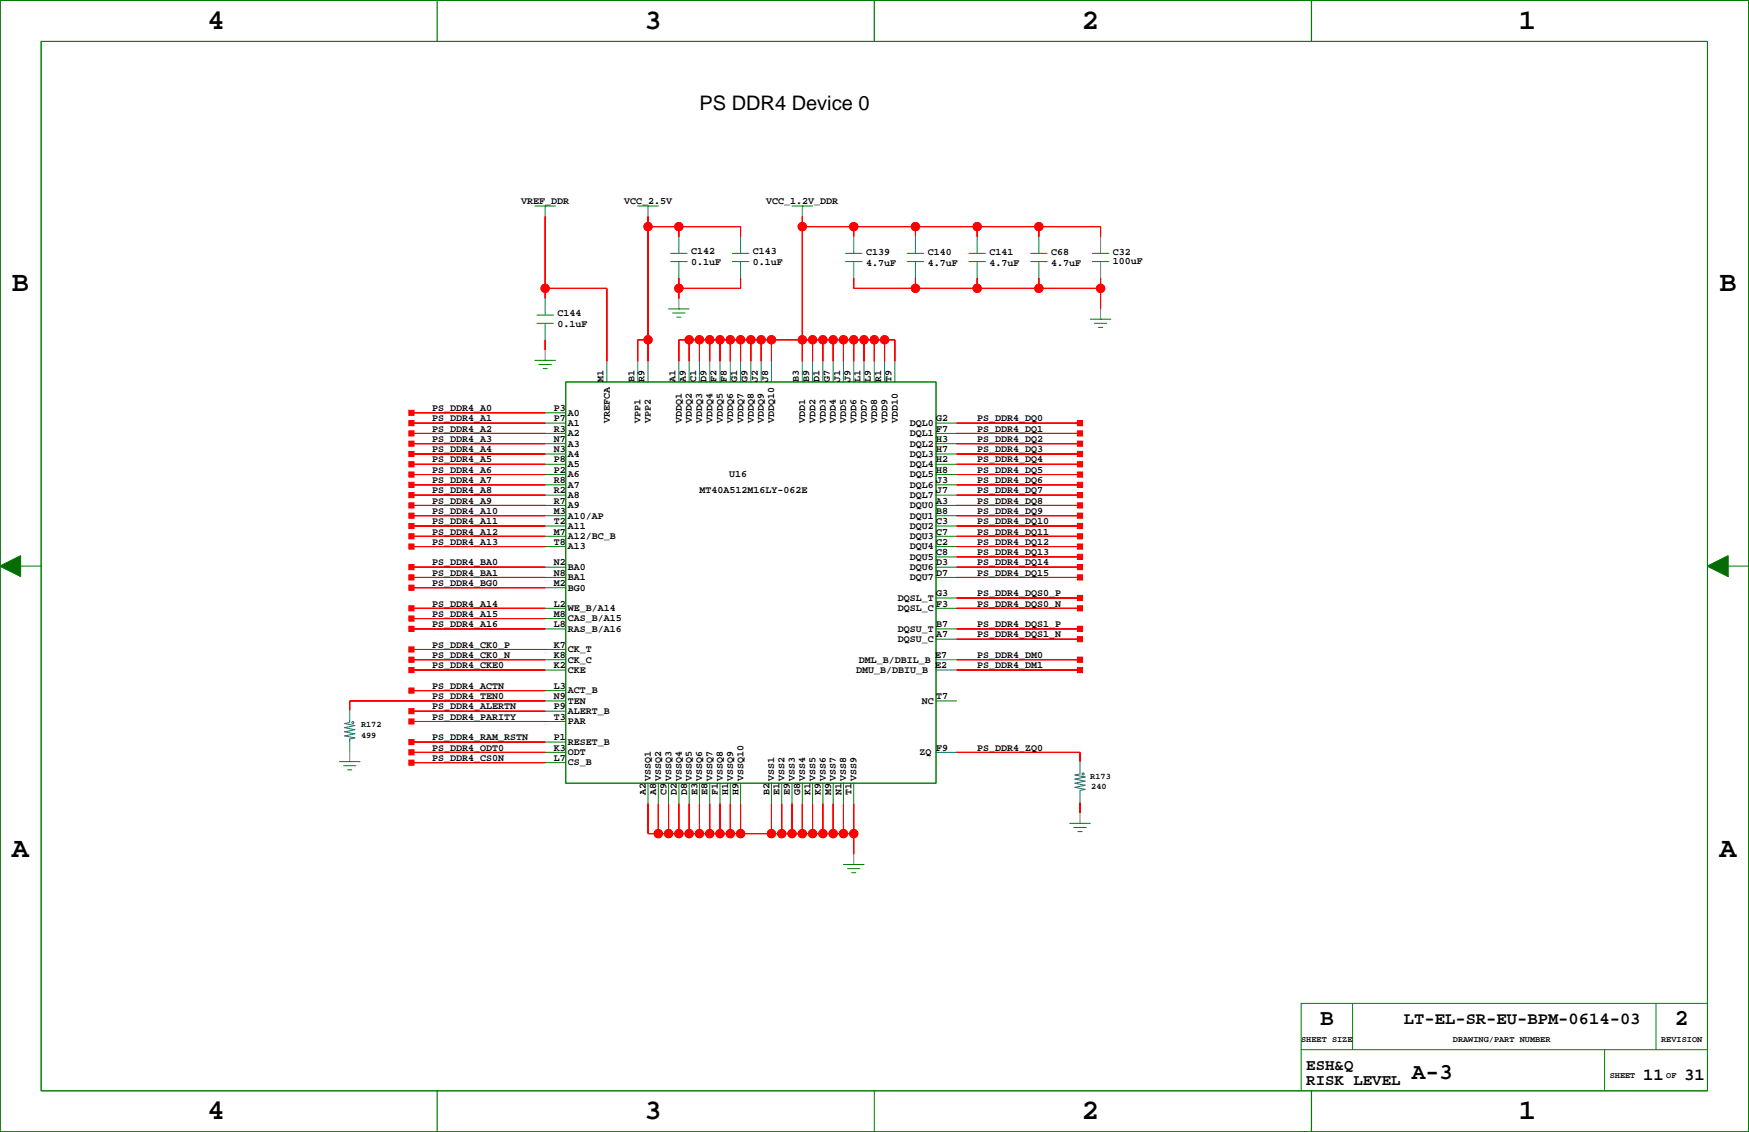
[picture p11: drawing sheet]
<svg xmlns="http://www.w3.org/2000/svg" width="432mm" height="279mm" viewBox="0 0 432 279" stroke-linecap="round" stroke-linejoin="round" font-family="sans-serif">
<defs><g id="words">
<g font-size="7.1">
<text x="51.2" y="7.1">4</text>
<text x="159.1" y="7.1">3</text>
<text x="267.1" y="7.1">2</text>
<text x="375" y="7.1">1</text>
<text x="3" y="71.9">B</text>
<text x="424.5" y="71.9">B</text>
<text x="3" y="211.5">A</text>
<text x="424.5" y="211.5">A</text>
<text x="51.2" y="276.3">4</text>
<text x="159.1" y="276.3">3</text>
<text x="267.1" y="276.3">2</text>
<text x="375" y="276.3">1</text>
</g>
<g font-size="5.6">
<text x="325.9" y="253.1">B</text>
<text x="413.5" y="253.1">2</text>
<text x="348.5" y="266.4">A-3</text>
</g>
<text font-size="4.9" x="172.7" y="27.1">PS DDR4 Device 0</text>
<g font-size="4.2">
<text x="346.6" y="252.7">LT-EL-SR-EU-BPM-0614-03</text>
<text x="405.7" y="266.6">11</text>
<text x="415.8" y="266.6">31</text>
</g>
<g font-size="3.9">
<text x="322.5" y="264">ESH&amp;Q</text>
<text x="322.5" y="267.8">RISK LEVEL</text>
</g>
<g font-size="2.5">
<text x="128.7" y="50.4">VREF_DDR</text>
<text x="154.1" y="50.4">VCC_2.5V</text>
<text x="189.2" y="50.4">VCC_1.2V_DDR</text>
<text x="170.6" y="65.5">0.1uF</text>
<text x="170.6" y="62.7">C142</text>
<text x="185.9" y="62.7">C143</text>
<text x="185.9" y="65.5">0.1uF</text>
<text x="213.8" y="65.8">4.7uF</text>
<text x="213.8" y="63">C139</text>
<text x="229.1" y="65.8">4.7uF</text>
<text x="229.1" y="63">C140</text>
<text x="244.3" y="65.8">4.7uF</text>
<text x="244.3" y="63">C141</text>
<text x="259.5" y="65.8">4.7uF</text>
<text x="259.5" y="63">C68</text>
<text x="274.8" y="63">C32</text>
<text x="274.8" y="65.3">100uF</text>
<text x="137.6" y="78">C144</text>
<text x="137.6" y="80.7">0.1uF</text>
<text x="149" y="94.3" transform="rotate(-90 149 94.3)">M1</text>
<text x="156.6" y="94.3" transform="rotate(-90 156.6 94.3)">B1</text>
<text x="159.1" y="94.3" transform="rotate(-90 159.1 94.3)">R9</text>
<text x="166.8" y="94.3" transform="rotate(-90 166.8 94.3)">A1</text>
<text x="169.3" y="94.3" transform="rotate(-90 169.3 94.3)">A9</text>
<text x="171.8" y="94.3" transform="rotate(-90 171.8 94.3)">C1</text>
<text x="174.4" y="94.3" transform="rotate(-90 174.4 94.3)">D9</text>
<text x="176.9" y="94.3" transform="rotate(-90 176.9 94.3)">F2</text>
<text x="179.5" y="94.3" transform="rotate(-90 179.5 94.3)">F8</text>
<text x="182" y="94.3" transform="rotate(-90 182 94.3)">G1</text>
<text x="184.5" y="94.3" transform="rotate(-90 184.5 94.3)">G9</text>
<text x="187.1" y="94.3" transform="rotate(-90 187.1 94.3)">J2</text>
<text x="189.6" y="94.3" transform="rotate(-90 189.6 94.3)">J8</text>
<text x="197.2" y="94.3" transform="rotate(-90 197.2 94.3)">B3</text>
<text x="199.8" y="94.3" transform="rotate(-90 199.8 94.3)">B9</text>
<text x="202.3" y="94.3" transform="rotate(-90 202.3 94.3)">D1</text>
<text x="204.9" y="94.3" transform="rotate(-90 204.9 94.3)">G7</text>
<text x="207.4" y="94.3" transform="rotate(-90 207.4 94.3)">J1</text>
<text x="209.9" y="94.3" transform="rotate(-90 209.9 94.3)">J9</text>
<text x="212.5" y="94.3" transform="rotate(-90 212.5 94.3)">L1</text>
<text x="215" y="94.3" transform="rotate(-90 215 94.3)">L9</text>
<text x="217.6" y="94.3" transform="rotate(-90 217.6 94.3)">R1</text>
<text x="220.1" y="94.3" transform="rotate(-90 220.1 94.3)">T9</text>
<text x="106.7" y="101.5">PS_DDR4_A0</text>
<text x="136.7" y="101.5">P3</text>
<text x="106.7" y="104">PS_DDR4_A1</text>
<text x="106.7" y="106.5">PS_DDR4_A2</text>
<text x="136.7" y="106.5">R3</text>
<text x="136.7" y="104">P7</text>
<text x="140.2" y="102.6">A0</text>
<text x="140.2" y="105.1">A1</text>
<text x="140.2" y="107.7">A2</text>
<text x="150.5" y="104.4" transform="rotate(-90 150.5 104.4)">VREFCA</text>
<text x="158.1" y="104.4" transform="rotate(-90 158.1 104.4)">VPP1</text>
<text x="160.7" y="104.4" transform="rotate(-90 160.7 104.4)">VPP2</text>
<text x="168.3" y="104.4" transform="rotate(-90 168.3 104.4)">VDDQ1</text>
<text x="170.8" y="104.4" transform="rotate(-90 170.8 104.4)">VDDQ2</text>
<text x="173.4" y="104.4" transform="rotate(-90 173.4 104.4)">VDDQ3</text>
<text x="175.9" y="104.4" transform="rotate(-90 175.9 104.4)">VDDQ4</text>
<text x="178.5" y="104.4" transform="rotate(-90 178.5 104.4)">VDDQ5</text>
<text x="181" y="104.4" transform="rotate(-90 181 104.4)">VDDQ6</text>
<text x="183.5" y="104.4" transform="rotate(-90 183.5 104.4)">VDDQ7</text>
<text x="186.1" y="104.4" transform="rotate(-90 186.1 104.4)">VDDQ8</text>
<text x="188.6" y="104.4" transform="rotate(-90 188.6 104.4)">VDDQ9</text>
<text x="191.2" y="104.4" transform="rotate(-90 191.2 104.4)">VDDQ10</text>
<text x="198.8" y="104.4" transform="rotate(-90 198.8 104.4)">VDD1</text>
<text x="201.3" y="104.4" transform="rotate(-90 201.3 104.4)">VDD2</text>
<text x="203.8" y="104.4" transform="rotate(-90 203.8 104.4)">VDD3</text>
<text x="206.4" y="104.4" transform="rotate(-90 206.4 104.4)">VDD4</text>
<text x="208.9" y="104.4" transform="rotate(-90 208.9 104.4)">VDD5</text>
<text x="211.5" y="104.4" transform="rotate(-90 211.5 104.4)">VDD6</text>
<text x="214" y="104.4" transform="rotate(-90 214 104.4)">VDD7</text>
<text x="216.5" y="104.4" transform="rotate(-90 216.5 104.4)">VDD8</text>
<text x="219.1" y="104.4" transform="rotate(-90 219.1 104.4)">VDD9</text>
<text x="221.6" y="104.4" transform="rotate(-90 221.6 104.4)">VDD10</text>
<text x="224.7" y="105.1">DQL0</text>
<text x="224.7" y="107.7">DQL1</text>
<text x="231.1" y="106.5">F7</text>
<text x="231.1" y="104">G2</text>
<text x="241.2" y="106.5">PS_DDR4_DQ1</text>
<text x="241.2" y="104">PS_DDR4_DQ0</text>
<text x="106.7" y="109.1">PS_DDR4_A3</text>
<text x="106.7" y="111.6">PS_DDR4_A4</text>
<text x="136.7" y="111.6">N3</text>
<text x="136.7" y="109.1">N7</text>
<text x="140.2" y="110.2">A3</text>
<text x="140.2" y="112.7">A4</text>
<text x="224.7" y="110.2">DQL2</text>
<text x="224.7" y="112.7">DQL3</text>
<text x="231.1" y="111.6">H7</text>
<text x="231.1" y="109.1">H3</text>
<text x="241.2" y="111.6">PS_DDR4_DQ3</text>
<text x="241.2" y="109.1">PS_DDR4_DQ2</text>
<text x="106.7" y="114.2">PS_DDR4_A5</text>
<text x="106.7" y="116.7">PS_DDR4_A6</text>
<text x="106.7" y="119.2">PS_DDR4_A7</text>
<text x="136.7" y="119.2">R8</text>
<text x="136.7" y="116.7">P2</text>
<text x="136.7" y="114.2">P8</text>
<text x="140.2" y="115.3">A5</text>
<text x="140.2" y="117.8">A6</text>
<text x="180" y="117.7">U16</text>
<text x="224.7" y="115.3">DQL4</text>
<text x="224.7" y="117.8">DQL5</text>
<text x="231.1" y="119.2">J3</text>
<text x="231.1" y="116.7">H8</text>
<text x="231.1" y="114.2">H2</text>
<text x="241.2" y="119.2">PS_DDR4_DQ6</text>
<text x="241.2" y="116.7">PS_DDR4_DQ5</text>
<text x="241.2" y="114.2">PS_DDR4_DQ4</text>
<text x="106.7" y="121.8">PS_DDR4_A8</text>
<text x="106.7" y="124.3">PS_DDR4_A9</text>
<text x="136.7" y="124.3">R7</text>
<text x="136.7" y="121.8">R2</text>
<text x="140.2" y="120.4">A7</text>
<text x="140.2" y="122.9">A8</text>
<text x="140.2" y="125.4">A9</text>
<text x="172.7" y="121.8">MT40A512M16LY-062E</text>
<text x="224.7" y="120.4">DQL6</text>
<text x="224.7" y="122.9">DQL7</text>
<text x="224.7" y="125.4">DQU0</text>
<text x="231.1" y="124.3">A3</text>
<text x="231.1" y="121.8">J7</text>
<text x="241.2" y="124.3">PS_DDR4_DQ8</text>
<text x="241.2" y="121.8">PS_DDR4_DQ7</text>
<text x="106.7" y="126.8">PS_DDR4_A10</text>
<text x="106.7" y="129.4">PS_DDR4_A11</text>
<text x="106.7" y="131.9">PS_DDR4_A12</text>
<text x="136.7" y="131.9">M7</text>
<text x="136.7" y="129.4">T2</text>
<text x="136.7" y="126.8">M3</text>
<text x="140.2" y="128">A10/AP</text>
<text x="140.2" y="130.5">A11</text>
<text x="224.7" y="128">DQU1</text>
<text x="224.7" y="130.5">DQU2</text>
<text x="231.1" y="131.9">C7</text>
<text x="231.1" y="129.4">C3</text>
<text x="231.1" y="126.8">B8</text>
<text x="241.2" y="131.9">PS_DDR4_DQ11</text>
<text x="241.2" y="129.4">PS_DDR4_DQ10</text>
<text x="241.2" y="126.8">PS_DDR4_DQ9</text>
<text x="106.7" y="134.5">PS_DDR4_A13</text>
<text x="136.7" y="134.5">T8</text>
<text x="140.2" y="133.1">A12/BC_B</text>
<text x="140.2" y="135.6">A13</text>
<text x="224.7" y="133.1">DQU3</text>
<text x="224.7" y="135.6">DQU4</text>
<text x="231.1" y="137">C8</text>
<text x="231.1" y="134.5">C2</text>
<text x="241.2" y="137">PS_DDR4_DQ13</text>
<text x="241.2" y="134.5">PS_DDR4_DQ12</text>
<text x="106.7" y="139.5">PS_DDR4_BA0</text>
<text x="106.7" y="142.1">PS_DDR4_BA1</text>
<text x="136.7" y="142.1">N8</text>
<text x="136.7" y="139.5">N2</text>
<text x="140.2" y="140.7">BA0</text>
<text x="140.2" y="143.2">BA1</text>
<text x="224.7" y="138.1">DQU5</text>
<text x="224.7" y="140.7">DQU6</text>
<text x="224.7" y="143.2">DQU7</text>
<text x="231.1" y="142.1">D7</text>
<text x="231.1" y="139.5">D3</text>
<text x="241.2" y="139.5">PS_DDR4_DQ14</text>
<text x="241.2" y="142.1">PS_DDR4_DQ15</text>
<text x="106.7" y="144.6">PS_DDR4_BG0</text>
<text x="106.7" y="149.7">PS_DDR4_A14</text>
<text x="136.7" y="149.7">L2</text>
<text x="136.7" y="144.6">M2</text>
<text x="140.2" y="145.8">BG0</text>
<text x="221.7" y="148.3">DQSL_T</text>
<text x="231.1" y="147.2">G3</text>
<text x="231.1" y="149.7">F3</text>
<text x="241.2" y="149.7">PS_DDR4_DQS0_N</text>
<text x="241.2" y="147.2">PS_DDR4_DQS0_P</text>
<text x="106.7" y="152.2">PS_DDR4_A15</text>
<text x="106.7" y="154.8">PS_DDR4_A16</text>
<text x="136.7" y="154.8">L8</text>
<text x="136.7" y="152.2">M8</text>
<text x="140.2" y="153.4">CAS_B/A15</text>
<text x="140.2" y="155.9">RAS_B/A16</text>
<text x="140.2" y="150.8">WE_B/A14</text>
<text x="221.7" y="150.8">DQSL_C</text>
<text x="221.7" y="155.9">DQSU_T</text>
<text x="231.1" y="154.8">B7</text>
<text x="241.2" y="154.8">PS_DDR4_DQS1_P</text>
<text x="106.7" y="159.9">PS_DDR4_CK0_P</text>
<text x="136.7" y="159.9">K7</text>
<text x="140.2" y="161">CK_T</text>
<text x="221.7" y="158.5">DQSU_C</text>
<text x="231.1" y="157.3">A7</text>
<text x="241.2" y="157.3">PS_DDR4_DQS1_N</text>
<text x="106.7" y="162.4">PS_DDR4_CK0_N</text>
<text x="106.7" y="164.9">PS_DDR4_CKE0</text>
<text x="136.7" y="162.4">K8</text>
<text x="136.7" y="164.9">K2</text>
<text x="140.2" y="166.1">CKE</text>
<text x="140.2" y="163.5">CK_C</text>
<text x="211.4" y="166.2">DMU_B/DBIU_B</text>
<text x="212" y="163.7">DML_B/DBIL_B</text>
<text x="230.9" y="164.9">E2</text>
<text x="230.9" y="162.4">E7</text>
<text x="241.2" y="164.9">PS_DDR4_DM1</text>
<text x="241.2" y="162.4">PS_DDR4_DM0</text>
<text x="106.7" y="170">PS_DDR4_ACTN</text>
<text x="106.7" y="172.6">PS_DDR4_TEN0</text>
<text x="136.7" y="172.6">N9</text>
<text x="136.7" y="170">L3</text>
<text x="140.2" y="171.2">ACT_B</text>
<text x="140.2" y="173.7">TEN</text>
<text x="227.6" y="173.7">NC</text>
<text x="231.1" y="172.6">T7</text>
<text x="106.7" y="175.1">PS_DDR4_ALERTN</text>
<text x="106.7" y="177.6">PS_DDR4_PARITY</text>
<text x="136.7" y="177.6">T3</text>
<text x="136.7" y="175.1">P9</text>
<text x="140.2" y="176.2">ALERT_B</text>
<text x="140.2" y="178.8">PAR</text>
<text x="106.7" y="182.7">PS_DDR4_RAM_RSTN</text>
<text x="106.7" y="185.3">PS_DDR4_ODT0</text>
<text x="136.7" y="182.7">P1</text>
<text x="136.7" y="185.3">K3</text>
<text x="140.2" y="183.8">RESET_B</text>
<text x="231.1" y="185.3">F9</text>
<text x="241.2" y="185.3">PS_DDR4_ZQ0</text>
<text x="106.7" y="187.8">PS_DDR4_CS0N</text>
<text x="136.7" y="187.8">L7</text>
<text x="140.2" y="188.9">CS_B</text>
<text x="140.2" y="186.4">ODT</text>
<text x="227" y="186.4">ZQ</text>
<text x="159.5" y="196.3" transform="rotate(-90 159.5 196.3)">A2</text>
<text x="160.7" y="192.8" transform="rotate(-90 160.7 192.8)">VSSQ1</text>
<text x="162" y="196.3" transform="rotate(-90 162 196.3)">A8</text>
<text x="163.2" y="192.8" transform="rotate(-90 163.2 192.8)">VSSQ2</text>
<text x="164.5" y="196.3" transform="rotate(-90 164.5 196.3)">C9</text>
<text x="165.8" y="192.8" transform="rotate(-90 165.8 192.8)">VSSQ3</text>
<text x="167.1" y="196.3" transform="rotate(-90 167.1 196.3)">D2</text>
<text x="168.3" y="192.8" transform="rotate(-90 168.3 192.8)">VSSQ4</text>
<text x="169.6" y="196.3" transform="rotate(-90 169.6 196.3)">D8</text>
<text x="170.8" y="192.8" transform="rotate(-90 170.8 192.8)">VSSQ5</text>
<text x="172.2" y="196.3" transform="rotate(-90 172.2 196.3)">E3</text>
<text x="173.4" y="192.8" transform="rotate(-90 173.4 192.8)">VSSQ6</text>
<text x="174.7" y="196.3" transform="rotate(-90 174.7 196.3)">E8</text>
<text x="175.9" y="192.8" transform="rotate(-90 175.9 192.8)">VSSQ7</text>
<text x="177.2" y="196.3" transform="rotate(-90 177.2 196.3)">F1</text>
<text x="178.5" y="192.8" transform="rotate(-90 178.5 192.8)">VSSQ8</text>
<text x="179.8" y="196.3" transform="rotate(-90 179.8 196.3)">H1</text>
<text x="181" y="192.8" transform="rotate(-90 181 192.8)">VSSQ9</text>
<text x="182.3" y="196.3" transform="rotate(-90 182.3 196.3)">H9</text>
<text x="183.5" y="192.8" transform="rotate(-90 183.5 192.8)">VSSQ10</text>
<text x="189.9" y="196.3" transform="rotate(-90 189.9 196.3)">B2</text>
<text x="191.2" y="192.8" transform="rotate(-90 191.2 192.8)">VSS1</text>
<text x="192.5" y="196.3" transform="rotate(-90 192.5 196.3)">E1</text>
<text x="193.7" y="192.8" transform="rotate(-90 193.7 192.8)">VSS2</text>
<text x="195" y="196.3" transform="rotate(-90 195 196.3)">E9</text>
<text x="196.2" y="192.8" transform="rotate(-90 196.2 192.8)">VSS3</text>
<text x="197.6" y="196.3" transform="rotate(-90 197.6 196.3)">G8</text>
<text x="198.8" y="192.8" transform="rotate(-90 198.8 192.8)">VSS4</text>
<text x="200.1" y="196.3" transform="rotate(-90 200.1 196.3)">K1</text>
<text x="201.3" y="192.8" transform="rotate(-90 201.3 192.8)">VSS5</text>
<text x="202.6" y="196.3" transform="rotate(-90 202.6 196.3)">K9</text>
<text x="203.8" y="192.8" transform="rotate(-90 203.8 192.8)">VSS6</text>
<text x="205.2" y="196.3" transform="rotate(-90 205.2 196.3)">M9</text>
<text x="206.4" y="192.8" transform="rotate(-90 206.4 192.8)">VSS7</text>
<text x="207.7" y="196.3" transform="rotate(-90 207.7 196.3)">N1</text>
<text x="208.9" y="192.8" transform="rotate(-90 208.9 192.8)">VSS8</text>
<text x="210.3" y="196.3" transform="rotate(-90 210.3 196.3)">T1</text>
<text x="211.5" y="192.8" transform="rotate(-90 211.5 192.8)">VSS9</text>
</g>
<g font-size="2.1">
<text x="89.1" y="179.4">R172</text>
<text x="89.1" y="182.2">499</text>
<text x="269.2" y="192.4">R173</text>
<text x="269.4" y="194.7">240</text>
<text x="321.2" y="257.1">SHEET SIZE</text>
<text x="358.7" y="257.1">DRAWING/PART NUMBER</text>
<text x="410.1" y="257.1">REVISION</text>
<text x="397.4" y="266">SHEET</text>
<text x="411.4" y="266">OF</text>
</g>
</g></defs>
<path d="M0 .1h431.7v279.3h-431.7z" fill="none" stroke="#000" stroke-width=".25"/>
<g fill="none" stroke="#008000" stroke-width=".25">
<path d="M0 .1h431.7v279.3h-431.7zM10.2 10.2h411.3v259h-411.3zM132.1 50.9h5M134.6 50.9h.1M157.4 50.9h5.1M160 50.9h.1M195.5 50.9h5.1M198.1 50.9h.1M132.6 79.8h4M132.6 77.8h4M165.1 76.2h5M165.6 64.6h4"/>
<path d="M165.6 62.5h4M166.1 77.3h3M167.1 78.3h1M167.6 76.2h.1M180.8 64.6h4.1M180.8 62.5h4.1M208.7 64.6h4.1M208.7 62.5h4.1M224 64.6h4M224 62.5h4M239.2 64.6h4.1M239.2 62.5h4.1"/>
<path d="M254.5 64.6h4M254.5 62.5h4M269.2 78.8h5.1M269.7 64.6h4M269.7 62.5h4M270.2 79.8h3M271.7 78.8h.1M132.1 88.9h5M133.1 90h3M134.1 91h1M134.6 88.9h.1M139.7 94.3h91.4v99h-91.4z"/>
<path d="M271.2 80.8h1M134.6 101.9h5.1M134.6 104.4h5.1M134.6 107h5.1M134.6 109.5h5.1M134.6 112.1h5.1M134.6 114.6h5.1M134.6 117.1h5.1M134.6 119.7h5.1M231.1 104.4h5.1M231.1 107h5.1M231.1 109.5h5.1"/>
<path d="M231.1 112.1h5.1M231.1 114.6h5.1M231.1 117.1h5.1M231.1 119.7h5.1M0 139.7l5.1-2.5v5.1zM5.1 139.7h5.1M134.6 127.3h5.1M134.6 129.8h5.1M134.6 132.4h5.1M134.6 134.9h5.1M134.6 122.2h5.1M134.6 124.7h5.1"/>
<path d="M134.6 140h5.1M231.1 127.3h5.1M231.1 129.8h5.1M231.1 132.4h5.1M231.1 134.9h5.1M231.1 122.2h5.1M231.1 124.7h5.1M231.1 140h5.1M231.1 137.4h5.1M421.5 139.7l5.1-2.5v5.1zM426.6 139.7h5.1M134.6 142.5h5.1"/>
<path d="M134.6 145.1h5.1M134.6 152.7h5.1M134.6 150.1h5.1M134.6 155.2h5.1M231.1 142.5h5.1M231.1 150.1h5.1M231.1 147.6h5.1M231.1 157.8h5.1M231.1 155.2h5.1M134.6 170.5h5.1M134.6 175.5h5.1M134.6 165.4h5.1"/>
<path d="M134.6 162.8h5.1M134.6 160.3h5.1M134.6 173h5.1M134.6 178.1h5.1M231.1 173h5.1M83.8 188h5.1M84.8 189h3.1M85.8 190h1M86.3 188h.1M134.6 188.2h5.1M134.6 185.7h5.1M134.6 183.2h5.1"/>
<path d="M160 193.3v5.1M162.5 193.3v5.1M165.1 193.3v5.1M167.6 193.3v5.1M170.1 193.3v5.1M172.7 193.3v5.1M175.2 193.3v5.1M177.8 193.3v5.1M180.3 193.3v5.1M182.8 193.3v5.1M190.5 193.3v5.1M193 193.3v5.1"/>
<path d="M195.5 193.3v5.1M198.1 193.3v5.1M200.6 193.3v5.1M203.2 193.3v5.1M205.7 193.3v5.1M208.2 193.3v5.1M210.8 193.3v5.1M208.2 213.4h5.1M209.2 214.4h3.1M210.3 215.4h1M210.8 213.4h.1M264.1 203.2h5.1"/>
<path d="M265.1 204.2h3.1M266.1 205.2h1M266.6 203.2h.1M321.2 259.1h100.3M333.9 247.7v11.4M396.1 259.1v10.1M408.8 247.7v11.4M421.5 247.7h-100.3v21.5M215.9 269.2v10.2"/>
</g>
<g fill="none" stroke="#008080" stroke-width=".25">
<path d="M134.6 50.9v2.5M160 50.9v2.5M167.6 58.5v4M182.8 58.5v4M198.1 50.9v2.5M210.8 58.5v4M226 58.5v4M241.2 58.5v4M256.5 58.5v4M134.6 73.7v4.1M134.6 79.8v4.1M167.6 64.6v4"/>
<path d="M182.8 64.6v4M210.8 64.6v4M226 64.6v4M241.2 64.6v4M256.5 64.6v4M149.8 89.2v5.1M157.4 89.2v5.1M160 89.2v5.1M167.6 89.2v5.1M170.1 89.2v5.1M172.7 89.2v5.1M175.2 89.2v5.1"/>
<path d="M177.8 89.2v5.1M180.3 89.2v5.1M182.8 89.2v5.1M185.4 89.2v5.1M187.9 89.2v5.1M190.5 89.2v5.1M198.1 89.2v5.1M200.6 89.2v5.1M203.2 89.2v5.1M205.7 89.2v5.1M208.2 89.2v5.1M210.8 89.2v5.1"/>
<path d="M213.3 89.2v5.1M215.9 89.2v5.1M218.4 89.2v5.1M220.9 89.2v5.1M86.3 175.3v2.5M231.1 162.8h5.1M231.1 165.4h5.1M86.3 182.9v2.5M231.1 185.7h5.1M266.6 188v2.5M266.6 195.6v2.5"/>
</g>
<g fill="#f00" stroke="#f00" stroke-width=".25">
<path d="M236.2 140h30.4z" fill-rule="evenodd"/>
<path d="M266 139.4h1.3v1.2h-1.3z" fill-rule="evenodd"/>
<path d="M236.2 132.4h30.4z" fill-rule="evenodd"/>
<path d="M266 131.7h1.3v1.3h-1.3z" fill-rule="evenodd"/>
<path d="M236.2 137.4h30.4z" fill-rule="evenodd"/>
<path d="M266 136.8h1.3v1.3h-1.3z" fill-rule="evenodd"/>
<path d="M236.2 124.7h30.4z" fill-rule="evenodd"/>
<path d="M266 124.1h1.3v1.3h-1.3z" fill-rule="evenodd"/>
<path d="M236.2 129.8h30.4z" fill-rule="evenodd"/>
<path d="M266 129.2h1.3v1.3h-1.3z" fill-rule="evenodd"/>
<path d="M236.2 127.3h30.4z" fill-rule="evenodd"/>
<path d="M266 126.7h1.3v1.2h-1.3z" fill-rule="evenodd"/>
<path d="M236.2 134.9h30.4z" fill-rule="evenodd"/>
<path d="M266 134.3h1.3v1.2h-1.3z" fill-rule="evenodd"/>
<path d="M236.2 142.5h30.4z" fill-rule="evenodd"/>
<path d="M266 141.9h1.3v1.3h-1.3z" fill-rule="evenodd"/>
<path d="M236.2 165.4h30.4z" fill-rule="evenodd"/>
<path d="M266 164.7h1.3v1.3h-1.3z" fill-rule="evenodd"/>
<path d="M236.2 157.8h30.4z" fill-rule="evenodd"/>
<path d="M266 157.1h1.3v1.3h-1.3z" fill-rule="evenodd"/>
<path d="M236.2 155.2h30.4z" fill-rule="evenodd"/>
<path d="M266 154.6h1.3v1.3h-1.3z" fill-rule="evenodd"/>
<path d="M236.2 107h30.4z" fill-rule="evenodd"/>
<path d="M266 106.3h1.3v1.3h-1.3z" fill-rule="evenodd"/>
<path d="M236.2 119.7h30.4z" fill-rule="evenodd"/>
<path d="M266 119h1.3v1.3h-1.3z" fill-rule="evenodd"/>
<path d="M236.2 112.1h30.4z" fill-rule="evenodd"/>
<path d="M266 111.4h1.3v1.3h-1.3z" fill-rule="evenodd"/>
<path d="M236.2 122.2h30.4z" fill-rule="evenodd"/>
<path d="M266 121.6h1.3v1.2h-1.3z" fill-rule="evenodd"/>
<path d="M236.2 162.8h30.4z" fill-rule="evenodd"/>
<path d="M266 162.2h1.3v1.3h-1.3z" fill-rule="evenodd"/>
<path d="M236.2 150.1h30.4z" fill-rule="evenodd"/>
<path d="M266 149.5h1.3v1.3h-1.3z" fill-rule="evenodd"/>
<path d="M236.2 147.6h30.4z" fill-rule="evenodd"/>
<path d="M266 147h1.3v1.2h-1.3z" fill-rule="evenodd"/>
<path d="M236.2 104.4h30.4z" fill-rule="evenodd"/>
<path d="M266 103.8h1.3v1.3h-1.3z" fill-rule="evenodd"/>
<path d="M236.2 117.1h30.4z" fill-rule="evenodd"/>
<path d="M266 116.5h1.3v1.3h-1.3z" fill-rule="evenodd"/>
<path d="M236.2 109.5h30.4z" fill-rule="evenodd"/>
<path d="M266 108.9h1.3v1.2h-1.3z" fill-rule="evenodd"/>
<path d="M236.2 114.6h30.4z" fill-rule="evenodd"/>
<path d="M266 114h1.3v1.2h-1.3z" fill-rule="evenodd"/>
<path d="M160 198.4v7.4z" fill-rule="evenodd"/>
<path d="M160 205.8h2.5z" fill-rule="evenodd"/>
<path d="M210.8 198.4v7.4z" fill-rule="evenodd"/>
<path d="M162.5 198.4v7.4z" fill-rule="evenodd"/>
<path d="M165.1 198.4v7.4z" fill-rule="evenodd"/>
<path d="M167.6 198.4v7.4z" fill-rule="evenodd"/>
<path d="M170.1 198.4v7.4z" fill-rule="evenodd"/>
<path d="M172.7 198.4v7.4z" fill-rule="evenodd"/>
<path d="M175.2 198.4v7.4z" fill-rule="evenodd"/>
<path d="M177.8 198.4v7.4z" fill-rule="evenodd"/>
<path d="M180.3 198.4v7.4z" fill-rule="evenodd"/>
<path d="M182.8 198.4v7.4z" fill-rule="evenodd"/>
<path d="M190.5 198.4v7.4z" fill-rule="evenodd"/>
<path d="M193 198.4v7.4z" fill-rule="evenodd"/>
<path d="M195.5 198.4v7.4z" fill-rule="evenodd"/>
<path d="M198.1 198.4v7.4z" fill-rule="evenodd"/>
<path d="M200.6 198.4v7.4z" fill-rule="evenodd"/>
<path d="M203.2 198.4v7.4z" fill-rule="evenodd"/>
<path d="M205.7 198.4v7.4z" fill-rule="evenodd"/>
<path d="M208.2 198.4v7.4z" fill-rule="evenodd"/>
<path d="M165.1 205.8h2.5z" fill-rule="evenodd"/>
<path d="M170.1 205.8h2.6z" fill-rule="evenodd"/>
<path d="M172.7 205.8h2.5z" fill-rule="evenodd"/>
<path d="M175.2 205.8h2.6z" fill-rule="evenodd"/>
<path d="M190.5 205.8h2.5z" fill-rule="evenodd"/>
<path d="M195.5 205.8h2.6z" fill-rule="evenodd"/>
<path d="M198.1 205.8h2.5z" fill-rule="evenodd"/>
<path d="M200.6 205.8h2.6z" fill-rule="evenodd"/>
<path d="M203.2 205.8h2.5z" fill-rule="evenodd"/>
<path d="M208.2 205.8h2.6z" fill-rule="evenodd"/>
<path d="M205.7 205.8h2.5z" fill-rule="evenodd"/>
<path d="M162.5 205.8h2.6z" fill-rule="evenodd"/>
<path d="M167.6 205.8h2.5z" fill-rule="evenodd"/>
<path d="M182.8 205.8h7.7z" fill-rule="evenodd"/>
<path d="M180.3 205.8h2.5z" fill-rule="evenodd"/>
<path d="M177.8 205.8h2.5z" fill-rule="evenodd"/>
<path d="M193 205.8h2.5z" fill-rule="evenodd"/>
<path d="M210.8 205.8v5z" fill-rule="evenodd"/>
<path d="M101.6 101.9h33z" fill-rule="evenodd"/>
<path d="M100.9 101.3h1.3v1.2h-1.3z" fill-rule="evenodd"/>
<path d="M101.6 104.4h33z" fill-rule="evenodd"/>
<path d="M100.9 103.8h1.3v1.3h-1.3z" fill-rule="evenodd"/>
<path d="M101.6 107h33z" fill-rule="evenodd"/>
<path d="M100.9 106.3h1.3v1.3h-1.3z" fill-rule="evenodd"/>
<path d="M101.6 109.5h33z" fill-rule="evenodd"/>
<path d="M100.9 108.9h1.3v1.2h-1.3z" fill-rule="evenodd"/>
<path d="M101.6 112.1h33z" fill-rule="evenodd"/>
<path d="M100.9 111.4h1.3v1.3h-1.3z" fill-rule="evenodd"/>
<path d="M101.6 114.6h33z" fill-rule="evenodd"/>
<path d="M100.9 114h1.3v1.2h-1.3z" fill-rule="evenodd"/>
<path d="M101.6 117.1h33z" fill-rule="evenodd"/>
<path d="M100.9 116.5h1.3v1.3h-1.3z" fill-rule="evenodd"/>
<path d="M101.6 119.7h33z" fill-rule="evenodd"/>
<path d="M100.9 119h1.3v1.3h-1.3z" fill-rule="evenodd"/>
<path d="M101.6 122.2h33z" fill-rule="evenodd"/>
<path d="M100.9 121.6h1.3v1.2h-1.3z" fill-rule="evenodd"/>
<path d="M101.6 124.7h33z" fill-rule="evenodd"/>
<path d="M100.9 124.1h1.3v1.3h-1.3z" fill-rule="evenodd"/>
<path d="M101.6 127.3h33z" fill-rule="evenodd"/>
<path d="M100.9 126.7h1.3v1.2h-1.3z" fill-rule="evenodd"/>
<path d="M101.6 129.8h33z" fill-rule="evenodd"/>
<path d="M100.9 129.2h1.3v1.3h-1.3z" fill-rule="evenodd"/>
<path d="M101.6 132.4h33z" fill-rule="evenodd"/>
<path d="M100.9 131.7h1.3v1.3h-1.3z" fill-rule="evenodd"/>
<path d="M101.6 134.9h33z" fill-rule="evenodd"/>
<path d="M100.9 134.3h1.3v1.2h-1.3z" fill-rule="evenodd"/>
<path d="M101.6 140h33z" fill-rule="evenodd"/>
<path d="M100.9 139.4h1.3v1.2h-1.3z" fill-rule="evenodd"/>
<path d="M101.6 142.5h33z" fill-rule="evenodd"/>
<path d="M100.9 141.9h1.3v1.3h-1.3z" fill-rule="evenodd"/>
<path d="M101.6 145.1h33z" fill-rule="evenodd"/>
<path d="M100.9 144.4h1.3v1.3h-1.3z" fill-rule="evenodd"/>
<path d="M101.6 150.1h33z" fill-rule="evenodd"/>
<path d="M100.9 149.5h1.3v1.3h-1.3z" fill-rule="evenodd"/>
<path d="M101.6 152.7h33z" fill-rule="evenodd"/>
<path d="M100.9 152h1.3v1.3h-1.3z" fill-rule="evenodd"/>
<path d="M101.6 155.2h33z" fill-rule="evenodd"/>
<path d="M100.9 154.6h1.3v1.3h-1.3z" fill-rule="evenodd"/>
<path d="M101.6 162.8h33z" fill-rule="evenodd"/>
<path d="M100.9 162.2h1.3v1.3h-1.3z" fill-rule="evenodd"/>
<path d="M101.6 160.3h33z" fill-rule="evenodd"/>
<path d="M100.9 159.7h1.3v1.2h-1.3z" fill-rule="evenodd"/>
<path d="M101.6 165.4h33z" fill-rule="evenodd"/>
<path d="M100.9 164.7h1.3v1.3h-1.3z" fill-rule="evenodd"/>
<path d="M101.6 170.5h33z" fill-rule="evenodd"/>
<path d="M100.9 169.8h1.3v1.3h-1.3z" fill-rule="evenodd"/>
<path d="M86.3 173h48.3z" fill-rule="evenodd"/>
<path d="M86.3 173v2.3z" fill-rule="evenodd"/>
<path d="M101.6 175.5h33z" fill-rule="evenodd"/>
<path d="M100.9 174.9h1.3v1.3h-1.3z" fill-rule="evenodd"/>
<path d="M101.6 178.1h33z" fill-rule="evenodd"/>
<path d="M100.9 177.4h1.3v1.3h-1.3z" fill-rule="evenodd"/>
<path d="M101.6 183.2h33z" fill-rule="evenodd"/>
<path d="M100.9 182.5h1.3v1.3h-1.3z" fill-rule="evenodd"/>
<path d="M101.6 185.7h33z" fill-rule="evenodd"/>
<path d="M100.9 185.1h1.3v1.2h-1.3z" fill-rule="evenodd"/>
<path d="M101.6 188.2h33z" fill-rule="evenodd"/>
<path d="M100.9 187.6h1.3v1.3h-1.3z" fill-rule="evenodd"/>
<path d="M236.2 185.7h30.4z" fill-rule="evenodd"/>
<path d="M266.6 185.7v2.3z" fill-rule="evenodd"/>
<path d="M266.6 198.1v2.6z" fill-rule="evenodd"/>
<path d="M167.6 71.2v2.5z" fill-rule="evenodd"/>
<path d="M167.6 68.6v2.6z" fill-rule="evenodd"/>
<path d="M182.8 68.6v2.6z" fill-rule="evenodd"/>
<path d="M167.6 71.2h15.2z" fill-rule="evenodd"/>
<path d="M134.6 83.9v2.5z" fill-rule="evenodd"/>
<path d="M149.8 71.2v18z" fill-rule="evenodd"/>
<path d="M134.6 71.2h15.2z" fill-rule="evenodd"/>
<path d="M134.6 71.2v2.5z" fill-rule="evenodd"/>
<path d="M134.6 53.4v17.8z" fill-rule="evenodd"/>
<path d="M210.8 68.6v2.6z" fill-rule="evenodd"/>
<path d="M226 68.6v2.6z" fill-rule="evenodd"/>
<path d="M271.7 68.6v2.6z" fill-rule="evenodd"/>
<path d="M241.2 68.6v2.6z" fill-rule="evenodd"/>
<path d="M256.5 68.6v2.6z" fill-rule="evenodd"/>
<path d="M271.7 71.2v5z" fill-rule="evenodd"/>
<path d="M256.5 71.2h15.2z" fill-rule="evenodd"/>
<path d="M226 71.2h15.2z" fill-rule="evenodd"/>
<path d="M241.2 71.2h15.3z" fill-rule="evenodd"/>
<path d="M210.8 71.2h15.2z" fill-rule="evenodd"/>
<path d="M220.9 83.9v5.3z" fill-rule="evenodd"/>
<path d="M218.4 83.9h2.5z" fill-rule="evenodd"/>
<path d="M218.4 83.9v5.3z" fill-rule="evenodd"/>
<path d="M215.9 83.9v5.3z" fill-rule="evenodd"/>
<path d="M213.3 83.9v5.3z" fill-rule="evenodd"/>
<path d="M210.8 83.9v5.3z" fill-rule="evenodd"/>
<path d="M208.2 83.9v5.3z" fill-rule="evenodd"/>
<path d="M205.7 83.9v5.3z" fill-rule="evenodd"/>
<path d="M203.2 83.9v5.3z" fill-rule="evenodd"/>
<path d="M200.6 83.9v5.3z" fill-rule="evenodd"/>
<path d="M198.1 83.9v5.3z" fill-rule="evenodd"/>
<path d="M187.9 83.9v5.3z" fill-rule="evenodd"/>
<path d="M185.4 83.9v5.3z" fill-rule="evenodd"/>
<path d="M182.8 83.9v5.3z" fill-rule="evenodd"/>
<path d="M177.8 83.9v5.3z" fill-rule="evenodd"/>
<path d="M175.2 83.9v5.3z" fill-rule="evenodd"/>
<path d="M167.6 83.9v5.3z" fill-rule="evenodd"/>
<path d="M167.6 83.9h2.5z" fill-rule="evenodd"/>
<path d="M190.5 83.9v5.3z" fill-rule="evenodd"/>
<path d="M180.3 83.9v5.3z" fill-rule="evenodd"/>
<path d="M172.7 83.9v5.3z" fill-rule="evenodd"/>
<path d="M170.1 83.9v5.3z" fill-rule="evenodd"/>
<path d="M256.5 55.9v2.6z" fill-rule="evenodd"/>
<path d="M226 55.9v2.6z" fill-rule="evenodd"/>
<path d="M198.1 53.4v2.5z" fill-rule="evenodd"/>
<path d="M172.7 83.9h2.5z" fill-rule="evenodd"/>
<path d="M180.3 83.9h2.5z" fill-rule="evenodd"/>
<path d="M182.8 83.9h2.6z" fill-rule="evenodd"/>
<path d="M185.4 83.9h2.5z" fill-rule="evenodd"/>
<path d="M198.1 83.9h2.5z" fill-rule="evenodd"/>
<path d="M200.6 83.9h2.6z" fill-rule="evenodd"/>
<path d="M203.2 83.9h2.5z" fill-rule="evenodd"/>
<path d="M205.7 83.9h2.5z" fill-rule="evenodd"/>
<path d="M208.2 83.9h2.6z" fill-rule="evenodd"/>
<path d="M210.8 83.9h2.5z" fill-rule="evenodd"/>
<path d="M213.3 83.9h2.6z" fill-rule="evenodd"/>
<path d="M215.9 83.9h2.5z" fill-rule="evenodd"/>
<path d="M190.5 83.9h7.6z" fill-rule="evenodd"/>
<path d="M198.1 55.9h12.7z" fill-rule="evenodd"/>
<path d="M210.8 55.9v2.6z" fill-rule="evenodd"/>
<path d="M226 55.9h15.2z" fill-rule="evenodd"/>
<path d="M241.2 55.9v2.6z" fill-rule="evenodd"/>
<path d="M241.2 55.9h15.3z" fill-rule="evenodd"/>
<path d="M271.7 55.9v2.6z" fill-rule="evenodd"/>
<path d="M256.5 55.9h15.2z" fill-rule="evenodd"/>
<path d="M210.8 55.9h15.2z" fill-rule="evenodd"/>
<path d="M170.1 83.9h2.6z" fill-rule="evenodd"/>
<path d="M175.2 83.9h2.6z" fill-rule="evenodd"/>
<path d="M177.8 83.9h2.5z" fill-rule="evenodd"/>
<path d="M187.9 83.9h2.6z" fill-rule="evenodd"/>
<path d="M198.1 55.9v28z" fill-rule="evenodd"/>
<path d="M160 83.9v5.3z" fill-rule="evenodd"/>
<path d="M157.4 83.9v5.3z" fill-rule="evenodd"/>
<path d="M157.4 83.9h2.6z" fill-rule="evenodd"/>
<path d="M160 53.4v2.5z" fill-rule="evenodd"/>
<path d="M182.8 55.9v2.6z" fill-rule="evenodd"/>
<path d="M167.6 55.9h15.2z" fill-rule="evenodd"/>
<path d="M167.6 55.9v2.6z" fill-rule="evenodd"/>
<path d="M160 55.9h7.6z" fill-rule="evenodd"/>
<path d="M160 55.9v28z" fill-rule="evenodd"/>
<circle cx="172.7" cy="205.8" r="1.02"/>
<circle cx="175.2" cy="205.8" r="1.02"/>
<circle cx="198.1" cy="205.8" r="1.02"/>
<circle cx="200.6" cy="205.8" r="1.02"/>
<circle cx="203.2" cy="205.8" r="1.02"/>
<circle cx="205.7" cy="205.8" r="1.02"/>
<circle cx="208.2" cy="205.8" r="1.02"/>
<circle cx="162.5" cy="205.8" r="1.02"/>
<circle cx="165.1" cy="205.8" r="1.02"/>
<circle cx="167.6" cy="205.8" r="1.02"/>
<circle cx="170.1" cy="205.8" r="1.02"/>
<circle cx="190.5" cy="205.8" r="1.02"/>
<circle cx="182.8" cy="205.8" r="1.02"/>
<circle cx="177.8" cy="205.8" r="1.02"/>
<circle cx="180.3" cy="205.8" r="1.02"/>
<circle cx="193" cy="205.8" r="1.02"/>
<circle cx="195.5" cy="205.8" r="1.02"/>
<circle cx="210.8" cy="205.8" r="1.02"/>
<circle cx="167.6" cy="71.2" r="1.02"/>
<circle cx="134.6" cy="71.2" r="1.02"/>
<circle cx="271.7" cy="71.2" r="1.02"/>
<circle cx="241.2" cy="71.2" r="1.02"/>
<circle cx="256.5" cy="71.2" r="1.02"/>
<circle cx="226" cy="71.2" r="1.02"/>
<circle cx="182.8" cy="83.9" r="1.02"/>
<circle cx="185.4" cy="83.9" r="1.02"/>
<circle cx="200.6" cy="83.9" r="1.02"/>
<circle cx="203.2" cy="83.9" r="1.02"/>
<circle cx="205.7" cy="83.9" r="1.02"/>
<circle cx="208.2" cy="83.9" r="1.02"/>
<circle cx="210.8" cy="83.9" r="1.02"/>
<circle cx="213.3" cy="83.9" r="1.02"/>
<circle cx="215.9" cy="83.9" r="1.02"/>
<circle cx="218.4" cy="83.9" r="1.02"/>
<circle cx="241.2" cy="55.9" r="1.02"/>
<circle cx="256.5" cy="55.9" r="1.02"/>
<circle cx="210.8" cy="55.9" r="1.02"/>
<circle cx="226" cy="55.9" r="1.02"/>
<circle cx="170.1" cy="83.9" r="1.02"/>
<circle cx="172.7" cy="83.9" r="1.02"/>
<circle cx="175.2" cy="83.9" r="1.02"/>
<circle cx="177.8" cy="83.9" r="1.02"/>
<circle cx="180.3" cy="83.9" r="1.02"/>
<circle cx="187.9" cy="83.9" r="1.02"/>
<circle cx="190.5" cy="83.9" r="1.02"/>
<circle cx="198.1" cy="83.9" r="1.02"/>
<circle cx="198.1" cy="55.9" r="1.02"/>
<circle cx="167.6" cy="55.9" r="1.02"/>
<circle cx="160" cy="83.9" r="1.02"/>
<circle cx="160" cy="55.9" r="1.02"/>
</g>
<g fill="none" stroke="#f00" stroke-width=".25">
<path d="M134.6 53.4v20.3M160 53.4v35.8M160 55.9h22.8v2.6M167.6 55.9v2.6M198.1 53.4v35.8M198.1 55.9h73.6v2.6M210.8 55.9v2.6M226 55.9v2.6M241.2 55.9v2.6M256.5 55.9v2.6M134.6 71.2h15.2v18M167.6 68.6v5.1"/>
<path d="M182.8 68.6v2.6h-15.2M210.8 68.6v2.6h60.9M226 68.6v2.6M241.2 68.6v2.6M256.5 68.6v2.6M271.7 68.6v7.6M134.6 83.9v2.5M160 83.9h-2.6v5.3M167.6 89.2v-5.3h53.3v5.3M170.1 83.9v5.3M172.7 83.9v5.3M175.2 83.9v5.3"/>
<path d="M177.8 83.9v5.3M180.3 83.9v5.3M182.8 83.9v5.3M185.4 83.9v5.3M187.9 83.9v5.3M190.5 83.9v5.3M200.6 83.9v5.3M203.2 83.9v5.3M205.7 83.9v5.3M208.2 83.9v5.3M210.8 83.9v5.3M213.3 83.9v5.3"/>
<path d="M215.9 83.9v5.3M218.4 83.9v5.3M101.6 107h33M101.6 119.7h33M101.6 112.1h33M101.6 104.4h33M101.6 117.1h33M101.6 109.5h33M101.6 114.6h33M101.6 101.9h33M236.2 107h30.4M236.2 119.7h30.4"/>
<path d="M236.2 112.1h30.4M236.2 104.4h30.4M236.2 117.1h30.4M236.2 109.5h30.4M236.2 114.6h30.4M101.6 140h33M101.6 132.4h33M101.6 124.7h33M101.6 129.8h33M101.6 127.3h33M101.6 134.9h33M101.6 122.2h33"/>
<path d="M236.2 140h30.4M236.2 132.4h30.4M236.2 137.4h30.4M236.2 124.7h30.4M236.2 129.8h30.4M236.2 127.3h30.4M236.2 134.9h30.4M236.2 122.2h30.4M101.6 142.5h33M101.6 155.2h33M101.6 150.1h33M101.6 145.1h33"/>
<path d="M101.6 152.7h33M236.2 142.5h30.4M236.2 157.8h30.4M236.2 155.2h30.4M236.2 150.1h30.4M236.2 147.6h30.4M101.6 165.4h33M101.6 162.8h33M101.6 160.3h33M101.6 170.5h33M101.6 175.5h33M101.6 178.1h33"/>
<path d="M134.6 173h-48.3v2.3M236.2 165.4h30.4M236.2 162.8h30.4M86.3 185.4h.1M101.6 183.2h33M101.6 185.7h33M101.6 188.2h33M160 198.4v7.4h50.8M162.5 198.4v7.4M165.1 198.4v7.4M167.6 198.4v7.4M170.1 198.4v7.4"/>
<path d="M172.7 198.4v7.4M175.2 198.4v7.4M177.8 198.4v7.4M180.3 198.4v7.4M182.8 198.4v7.4M190.5 198.4v7.4M193 198.4v7.4M195.5 198.4v7.4M198.1 198.4v7.4M200.6 198.4v7.4M203.2 198.4v7.4M205.7 198.4v7.4"/>
<path d="M208.2 198.4v7.4M210.8 198.4v12.4M236.2 185.7h30.4v2.3M266.6 198.1v2.6"/>
<circle cx="160" cy="55.9" r="1.02"/>
<circle cx="167.6" cy="55.9" r="1.02"/>
<circle cx="198.1" cy="55.9" r="1.02"/>
<circle cx="210.8" cy="55.9" r="1.02"/>
<circle cx="226" cy="55.9" r="1.02"/>
<circle cx="241.2" cy="55.9" r="1.02"/>
<circle cx="256.5" cy="55.9" r="1.02"/>
<circle cx="134.6" cy="71.2" r="1.02"/>
<circle cx="167.6" cy="71.2" r="1.02"/>
<circle cx="226" cy="71.2" r="1.02"/>
<circle cx="241.2" cy="71.2" r="1.02"/>
<circle cx="256.5" cy="71.2" r="1.02"/>
<circle cx="271.7" cy="71.2" r="1.02"/>
<circle cx="160" cy="83.9" r="1.02"/>
<circle cx="170.1" cy="83.9" r="1.02"/>
<circle cx="172.7" cy="83.9" r="1.02"/>
<circle cx="175.2" cy="83.9" r="1.02"/>
<circle cx="177.8" cy="83.9" r="1.02"/>
<circle cx="180.3" cy="83.9" r="1.02"/>
<circle cx="182.8" cy="83.9" r="1.02"/>
<circle cx="185.4" cy="83.9" r="1.02"/>
<circle cx="187.9" cy="83.9" r="1.02"/>
<circle cx="190.5" cy="83.9" r="1.02"/>
<circle cx="198.1" cy="83.9" r="1.02"/>
<circle cx="200.6" cy="83.9" r="1.02"/>
<circle cx="203.2" cy="83.9" r="1.02"/>
<circle cx="205.7" cy="83.9" r="1.02"/>
<circle cx="208.2" cy="83.9" r="1.02"/>
<circle cx="210.8" cy="83.9" r="1.02"/>
<circle cx="213.3" cy="83.9" r="1.02"/>
<circle cx="215.9" cy="83.9" r="1.02"/>
<circle cx="218.4" cy="83.9" r="1.02"/>
<circle cx="162.5" cy="205.8" r="1.02"/>
<circle cx="165.1" cy="205.8" r="1.02"/>
<circle cx="167.6" cy="205.8" r="1.02"/>
<circle cx="170.1" cy="205.8" r="1.02"/>
<circle cx="172.7" cy="205.8" r="1.02"/>
<circle cx="175.2" cy="205.8" r="1.02"/>
<circle cx="177.8" cy="205.8" r="1.02"/>
<circle cx="180.3" cy="205.8" r="1.02"/>
<circle cx="182.8" cy="205.8" r="1.02"/>
<circle cx="190.5" cy="205.8" r="1.02"/>
<circle cx="193" cy="205.8" r="1.02"/>
<circle cx="195.5" cy="205.8" r="1.02"/>
<circle cx="198.1" cy="205.8" r="1.02"/>
<circle cx="200.6" cy="205.8" r="1.02"/>
<circle cx="203.2" cy="205.8" r="1.02"/>
<circle cx="205.7" cy="205.8" r="1.02"/>
<circle cx="208.2" cy="205.8" r="1.02"/>
<circle cx="210.8" cy="205.8" r="1.02"/>
</g>
<path d="M271.7 58.5v4M167.6 73.7v2.5M271.7 64.6v4M271.7 76.2v2.6M134.6 86.4v2.5M86.3 185.4v2.6M210.8 210.8v2.6M266.6 200.7v2.5" fill="none" stroke="#808080" stroke-width=".25"/>
<g fill="none" stroke="#00f" stroke-width=".25">
<path d="M86.3 177.8v.5l-1.2 .3 2.5 .5-2.5 .5 2.5 .5-2.5 .5 2.5 .5-2.5 .5 2.5 .5-1.3 .3v.5M266.6 190.5v.5l-1.2 .3 2.5 .5-2.5 .5 2.5 .5-2.5 .5 2.5 .5-2.5 .5 2.5 .5-1.3 .3v.5"/>
<circle cx="87.1" cy="178.3" r=".25"/>
<circle cx="267.4" cy="191" r=".25"/>
</g>
<path d="M107.9 .1v10.1M215.9 .1v10.1M323.8 .1v10.1M107.9 269.2v10.2M323.8 269.2v10.2" fill="none" stroke="#008000" stroke-width=".3"/>
<g fill="#050" stroke="#050" stroke-width=".25">
<path d="M0 139.7l5.1-2.5v5.1z" fill-rule="evenodd"/>
<path d="M421.5 139.7l5.1-2.5v5.1z" fill-rule="evenodd"/>
</g>
<use href="#words"/>
</svg>
